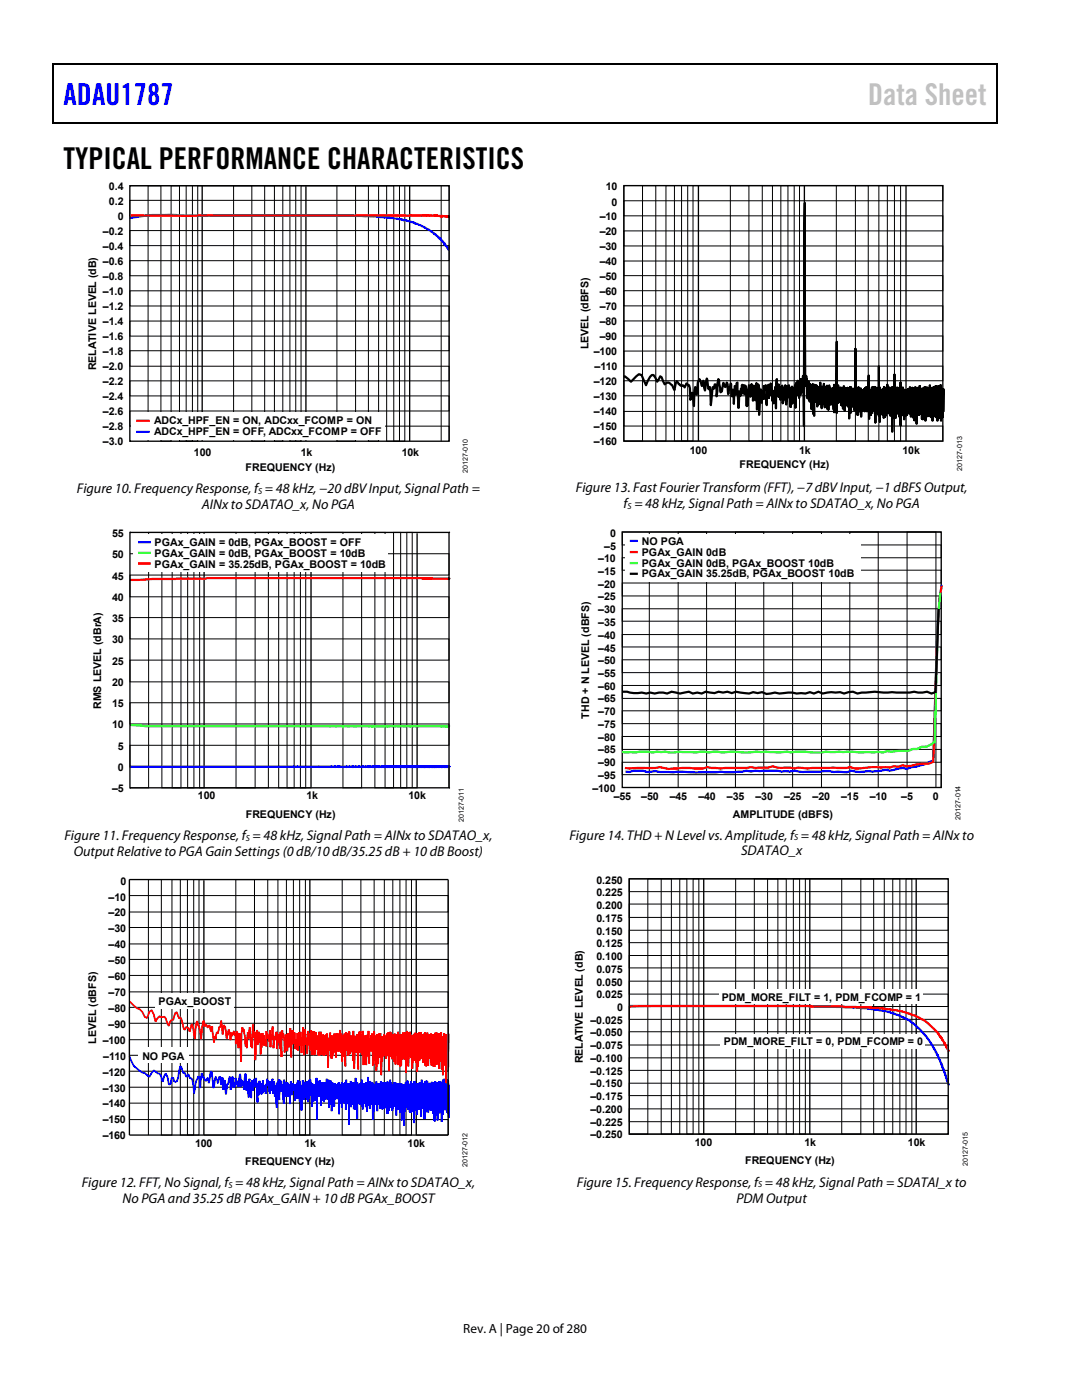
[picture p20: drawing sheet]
<svg xmlns="http://www.w3.org/2000/svg" width="216mm" height="279mm" viewBox="0 0 216 279" stroke-linecap="round" stroke-linejoin="round" font-family="sans-serif">
<defs><g id="words">
<text font-size="6" fill="#00f" x="12.7" y="21">ADAU1787</text>
<text font-size="6" fill="#c0c0c0" x="173.2" y="21">Data Sheet</text>
<text font-size="6" x="12.7" y="33.6">TYPICAL PERFORMANCE CHARACTERISTICS</text>
<g font-size="2.8">
<text x="15.3" y="98.3">Figure 10. Frequency Response, f = 48 kHz, −20 dBV Input, Signal Path =</text>
<text x="40.3" y="101.5">AINx to SDATAO_x, No PGA</text>
<text x="114.9" y="98.3">Figure 13. Fast Fourier Transform (FFT), −7 dBV Input, −1 dBFS Output,</text>
<text x="124.4" y="101.5">f = 48 kHz, Signal Path = AINx to SDATAO_x, No PGA</text>
<text x="12.8" y="167.6">Figure 11. Frequency Response, f = 48 kHz, Signal Path = AINx to SDATAO_x,</text>
<text x="113.6" y="167.6">Figure 14. THD + N Level vs. Amplitude, f = 48 kHz, Signal Path = AINx to</text>
<text x="14.7" y="170.8">Output Relative to PGA Gain Settings (0 dB/10 dB/35.25 dB + 10 dB Boost)</text>
<text x="147.9" y="170.7">SDATAO_x</text>
<text x="16.3" y="236.9">Figure 12. FFT, No Signal, f = 48 kHz, Signal Path = AINx to SDATAO_x,</text>
<text x="115.1" y="236.8">Figure 15. Frequency Response, f = 48 kHz, Signal Path = SDATAI_x to</text>
<text x="146.9" y="240">PDM Output</text>
<text x="24.4" y="240.1">No PGA and 35.25 dB PGAx_GAIN + 10 dB PGAx_BOOST</text>
</g>
<text font-size="2.6" x="92.4" y="266">Rev. A | Page 20 of 280</text>
<g font-size="2.1">
<text x="21.7" y="41">0.2</text>
<text x="21.7" y="38">0.4</text>
<text x="120.9" y="38">10</text>
<text x="122" y="41">0</text>
<text x="20.5" y="47">–0.2</text>
<text x="23.5" y="44">0</text>
<text x="119.7" y="47">–20</text>
<text x="119.7" y="44">–10</text>
<text x="20.5" y="53">–0.6</text>
<text x="20.5" y="50">–0.4</text>
<text x="119.7" y="53">–40</text>
<text x="119.7" y="50">–30</text>
<text x="20.5" y="58.9">–1.0</text>
<text x="20.5" y="56">–0.8</text>
<text x="119.7" y="58.9">–60</text>
<text x="119.7" y="56">–50</text>
<text x="20.5" y="64.9">–1.4</text>
<text x="20.5" y="61.9">–1.2</text>
<text x="119.7" y="64.9">–80</text>
<text x="119.7" y="61.9">–70</text>
<text x="20.5" y="70.9">–1.8</text>
<text x="20.5" y="67.9">–1.6</text>
<text x="117.4" y="69.7" transform="rotate(-90 117.4 69.7)">LEVEL (dBFS)</text>
<text x="118.5" y="70.9">–100</text>
<text x="119.7" y="67.9">–90</text>
<text x="19.2" y="73.9" transform="rotate(-90 19.2 73.9)">RELATIVE LEVEL (dB)</text>
<text x="20.5" y="76.9">–2.2</text>
<text x="20.5" y="73.9">–2.0</text>
<text x="118.5" y="76.9">–120</text>
<text x="118.6" y="73.9">–110</text>
<text x="20.5" y="82.9">–2.6</text>
<text x="20.5" y="79.9">–2.4</text>
<text x="118.5" y="82.9">–140</text>
<text x="118.5" y="79.9">–130</text>
<text x="20.5" y="88.8">–3.0</text>
<text x="20.5" y="85.9">–2.8</text>
<text x="30.8" y="84.7">ADCx_HPF_EN = ON, ADCxx_FCOMP = ON</text>
<text x="30.8" y="86.8">ADCx_HPF_EN = OFF, ADCxx_FCOMP = OFF</text>
<text x="118.5" y="88.8">–160</text>
<text x="118.5" y="85.9">–150</text>
<text x="38.7" y="90.9">100</text>
<text x="49" y="94">FREQUENCY (Hz)</text>
<text x="60" y="90.9">1k</text>
<text x="80.2" y="90.9">10k</text>
<text x="137.7" y="90.7">100</text>
<text x="147.6" y="93.5">FREQUENCY (Hz)</text>
<text x="159.5" y="90.7">1k</text>
<text x="180.1" y="90.7">10k</text>
<text x="22.4" y="107.2">55</text>
<text x="121.8" y="107.1">0</text>
<text x="22.4" y="111.5">50</text>
<text x="30.9" y="109">PGAx_GAIN = 0dB, PGAx_BOOST = OFF</text>
<text x="30.9" y="111.1">PGAx_GAIN = 0dB, PGAx_BOOST = 10dB</text>
<text x="30.9" y="113.3">PGAx_GAIN = 35.25dB, PGAx_BOOST = 10dB</text>
<text x="119.4" y="112.2">–10</text>
<text x="120.6" y="109.7">–5</text>
<text x="128.1" y="108.8">NO PGA</text>
<text x="128.1" y="111">PGAx_GAIN 0dB</text>
<text x="128.1" y="113.1">PGAx_GAIN 0dB, PGAx_BOOST 10dB</text>
<text x="22.4" y="119.9">40</text>
<text x="22.4" y="115.7">45</text>
<text x="119.4" y="119.8">–25</text>
<text x="119.4" y="117.3">–20</text>
<text x="119.4" y="114.8">–15</text>
<text x="128.1" y="115.2">PGAx_GAIN 35.25dB, PGAx_BOOST 10dB</text>
<text x="22.4" y="124.2">35</text>
<text x="119.4" y="124.9">–35</text>
<text x="119.4" y="122.4">–30</text>
<text x="22.4" y="128.4">30</text>
<text x="119.4" y="130">–45</text>
<text x="119.4" y="127.5">–40</text>
<text x="22.4" y="136.9">20</text>
<text x="22.4" y="132.6">25</text>
<text x="119.4" y="137.6">–60</text>
<text x="119.4" y="135.1">–55</text>
<text x="119.4" y="132.6">–50</text>
<text x="20.2" y="141.5" transform="rotate(-90 20.2 141.5)">RMS LEVEL (dBrA)</text>
<text x="22.4" y="141.1">15</text>
<text x="117.6" y="143.4" transform="rotate(-90 117.6 143.4)">THD + N LEVEL (dBFS)</text>
<text x="119.4" y="142.7">–70</text>
<text x="119.4" y="140.2">–65</text>
<text x="22.4" y="145.4">10</text>
<text x="23.5" y="149.6">5</text>
<text x="119.4" y="147.8">–80</text>
<text x="119.4" y="145.3">–75</text>
<text x="23.5" y="153.8">0</text>
<text x="119.4" y="155.4">–95</text>
<text x="119.4" y="152.9">–90</text>
<text x="119.4" y="150.4">–85</text>
<text x="22.4" y="158.1">–5</text>
<text x="39.5" y="159.5">100</text>
<text x="61.1" y="159.5">1k</text>
<text x="81.5" y="159.5">10k</text>
<text x="118.2" y="158">–100</text>
<text x="122.5" y="159.6">–55</text>
<text x="128" y="159.6">–50</text>
<text x="133.7" y="159.6">–45</text>
<text x="139.4" y="159.6">–40</text>
<text x="145.1" y="159.6">–35</text>
<text x="150.7" y="159.6">–30</text>
<text x="156.5" y="159.6">–25</text>
<text x="162.2" y="159.6">–20</text>
<text x="167.8" y="159.6">–15</text>
<text x="173.6" y="159.6">–10</text>
<text x="179.8" y="159.6">–5</text>
<text x="186.1" y="159.6">0</text>
<text x="49" y="163.2">FREQUENCY (Hz)</text>
<text x="146.2" y="163.2">AMPLITUDE (dBFS)</text>
<text x="21.7" y="179.7">–10</text>
<text x="24" y="176.5">0</text>
<text x="119" y="178.9">0.225</text>
<text x="119" y="176.4">0.250</text>
<text x="21.7" y="182.9">–20</text>
<text x="119" y="184">0.175</text>
<text x="119" y="181.4">0.200</text>
<text x="21.7" y="189.2">–40</text>
<text x="21.7" y="186.1">–30</text>
<text x="119" y="191.6">0.100</text>
<text x="119" y="189.1">0.125</text>
<text x="119" y="186.5">0.150</text>
<text x="21.7" y="195.6">–60</text>
<text x="21.7" y="192.4">–50</text>
<text x="119" y="196.7">0.050</text>
<text x="119" y="194.1">0.075</text>
<text x="21.7" y="202">–80</text>
<text x="21.7" y="198.8">–70</text>
<text x="31.6" y="200.5">PGAx_BOOST</text>
<text x="119" y="199.2">0.025</text>
<text x="123.1" y="201.8">0</text>
<text x="144" y="199.7">PDM_MORE_FILT = 1, PDM_FCOMP = 1</text>
<text x="19.2" y="208.3" transform="rotate(-90 19.2 208.3)">LEVEL (dBFS)</text>
<text x="20.5" y="208.3">–100</text>
<text x="21.7" y="205.1">–90</text>
<text x="117.8" y="209.4">–0.075</text>
<text x="117.8" y="206.8">–0.050</text>
<text x="117.8" y="204.3">–0.025</text>
<text x="144.5" y="208.6">PDM_MORE_FILT = 0, PDM_FCOMP = 0</text>
<text x="20.5" y="214.7">–120</text>
<text x="20.6" y="211.5">–110</text>
<text x="28.4" y="211.6">NO PGA</text>
<text x="116.3" y="212.2" transform="rotate(-90 116.3 212.2)">RELATIVE LEVEL (dB)</text>
<text x="117.8" y="214.5">–0.125</text>
<text x="117.8" y="211.9">–0.100</text>
<text x="20.5" y="221">–140</text>
<text x="20.5" y="217.9">–130</text>
<text x="117.8" y="219.5">–0.175</text>
<text x="117.8" y="217">–0.150</text>
<text x="20.5" y="227.4">–160</text>
<text x="20.5" y="224.2">–150</text>
<text x="117.8" y="227.2">–0.250</text>
<text x="117.8" y="224.6">–0.225</text>
<text x="117.8" y="222.1">–0.200</text>
<text x="38.9" y="229">100</text>
<text x="48.9" y="232.5">FREQUENCY (Hz)</text>
<text x="60.7" y="229">1k</text>
<text x="81.3" y="229">10k</text>
<text x="138.6" y="228.8">100</text>
<text x="148.7" y="232.3">FREQUENCY (Hz)</text>
<text x="160.5" y="228.8">1k</text>
<text x="181.2" y="228.8">10k</text>
</g>
<g font-size="1.8">
<text x="51.5" y="98.5">S</text>
<text x="125.2" y="101.6">S</text>
<text x="49" y="167.8">S</text>
<text x="158.5" y="167.7">S</text>
<text x="45.6" y="237.1">S</text>
<text x="151.3" y="237">S</text>
</g>
<g font-size="1.4">
<text x="93.3" y="94.4" transform="rotate(-90 93.3 94.4)">20127-010</text>
<text x="192" y="93.9" transform="rotate(-90 192 93.9)">20127-013</text>
<text x="92.5" y="164" transform="rotate(-90 92.5 164)">20127-011</text>
<text x="191.7" y="163.6" transform="rotate(-90 191.7 163.6)">20127-014</text>
<text x="93.3" y="233" transform="rotate(-90 93.3 233)">20127-012</text>
<text x="193.1" y="232.7" transform="rotate(-90 193.1 232.7)">20127-015</text>
</g>
</g></defs>
<path d="M10.5 12.7h.3v1h-.3zM198.8 12.7h.2v1h-.2zM198.8 12.7h.2v.3h-.2zM198.8 24.4h.2v.3h-.2z" fill="#000"/>
<path d="M10.5 12.8h188.3M10.7 13.7v11M198.9 13.7v11M10.5 24.5h188.3" fill="none" stroke="#000" stroke-width=".25"/>
<path d="M25.9 37.1h63.7v2.9h-63.7v3.1h63.7v2.9h-63.7v3h63.7v3h-63.7v3h63.7v3h-63.7v3.1h63.7v3h-63.7v3h63.7v2.9h-63.7v3.1h63.7v2.9h-63.7v3h63.7v3h-63.7v3h63.7v3.1M25.9 37.1h.1M37.1 37.1v51h2.4v-51h18.3v51h2.3v-51h18.5v51h2.2v-51M38.4 37.1v51h-2.6v-51h-1.7v51h-2v-51h-2.6v51M67.2 37.1v51h3.8v-51h2.5v51h2v-51h1.7v51h2.5v-51M88 37.1v51M25.9 88.1h.1M46.6 88.1v-51h3.6v51h2.6v-51h2v51h1.6v-51h2.6v51" fill="none" stroke="#000" stroke-width=".2"/>
<path d="M40.3 37.1v50.9M61 37.2v50.8M81.7 37.1v51" fill="none" stroke="#000" stroke-width=".27"/>
<path d="M26.2 82.3h50.5v5.5h-50.5z" fill="#fff"/>
<path d="M25.8 43.5a49.3 49.3 0 0 1 12.1-.5h28.4h4.2l6.7 .3 3.9 .7 1.5 .5v-.1l.2 .2 1.9 .7 2.1 1.5h.2l.6 .7 .1-.1 .1 .3 .1-.1v.3h.2l.5 .8 .1-.1 .6 .9 .1-.1 .1 .4M27.2 86.2h2.7" fill="none" stroke="#005cff" stroke-width=".44"/>
<path d="M25.8 43h55.6l.6-.1 5.3 .1 .6 .2 .4-.1 1.2 .2M27.2 84h2.7M89.7 115.5l-3.6-.1h-44.6l-15.6 .3" fill="none" stroke="#f00" stroke-width=".44"/>
<path d="M25.9 37.1h63.7v51h-63.7zM25.9 106.3h63.7v50.9h-63.7zM40.7 106.4v50.7M62.1 106.4v50.7M83.2 106.5v50.6" fill="none" stroke="#000" stroke-width=".27"/>
<path d="M25.9 106.3h.1M89.6 106.3h.1M25.9 157.2h.1M89.6 157.2h.1" fill="none" stroke="#646464" stroke-width=".27"/>
<path d="M25.9 106.3h.1M25.9 110.5h63.7v4.3h-63.7v4.3h63.7v4.2h-63.7v4.2h63.7v4.2h-63.7v4.4h63.7v4.2h-63.7v4.2h63.7v4.2h-63.7v4.4h63.7v4.1M32.3 106.3v50.9h3.8v-50.9h1.3v50.9h1.3v-50.9h1.1v50.9h13.8v-50.9h3.7v50.9h1.4v-50.9h1.2v50.9h1.1v-50.9h13.8v50.9h3.7v-50.9h1.4v50.9h1.3v-50.9h1.1v50.9M40.7 106.4v-.1h6.4v50.9h3.8v-50.9h4.7v50.9h6.5v-.1M62.1 106.4v-.1h6.3v50.9h3.8v-50.9h4.6v50.9h6.4v-.1M83.2 106.3v.2M89.6 106.3h.1M25.9 157.2h.1M40.7 157.1v.1h-6.3v-50.9h-4.7v50.9h-3.8M89.6 157.2h.1" fill="none" stroke="#000" stroke-width=".2"/>
<path d="M25.9 153l60.9 .1v-.2l.1 .2 .5-.1 .9 .1 .1-.2v.2h1.3" fill="none" stroke="#0013ff" stroke-width=".44"/>
<path d="M25.9 144.7l3.1 .2h60.7" fill="none" stroke="#00ff06" stroke-width=".44"/>
<path d="M26.6 106.6h50.8v7.5h-50.8z" fill="#fff"/>
<path d="M27.5 112.5h2.6" fill="none" stroke="#f00" stroke-width=".44"/>
<path d="M27.5 110.3h2.6" fill="none" stroke="#00ff06" stroke-width=".44"/>
<path d="M27.5 108.2h2.6" fill="none" stroke="#0013ff" stroke-width=".44"/>
<path d="M25.8 175.5v3.2h63.6v3.3h-63.6v3.1h63.6v3.3h-63.6v3.1h63.6v3.2h-63.6v3.3h63.6v3h-63.6v3.2h63.6v3.3h-63.6v3.1h63.6v3.2h-63.6v3.2h63.6v3.2h-63.6v3.2h63.6v3.1h-6.3M37.4 175.5v51h2.3v-51h18.8v51h2.4v-51h18.9v51h2.3v-51M40.7 175.7v-.2h-2v51h-2.7v-51h-1.7v51h-2.1v-51h-2.6v51M61.8 175.5h6.5v51h3.7v-51h2.7v51h2v-51h1.7v51h2.6v-51h2.1M61.8 226.3v.2h-2v-51h-2.7v51h-1.6v-51h-2.1v51h-2.6v-51h-3.7v51h-6.4" fill="none" stroke="#000" stroke-width=".2"/>
<path d="M25.8 175.5h63.6M40.7 175.7v50.8M61.8 175.5v50.9M83.1 175.6v50.9M25.8 226.5h63.6" fill="none" stroke="#000" stroke-width=".27"/>
<path d="M25.8 210.8a4 4 0 0 0 2.1 2.9l.5 .4h.5l.9 .8 .9-1.3 .8 .6h.3l.6 1.7 .7-1.7 .3 .7 .3 1.6 .3-.2 .2-1.1 .4-.1 .2 .7h.5l.7-3 .2 .1 .4 1.3 .3-.1 .3 .8 .3-.5 .2 .1 .1 .6 .4 .1 .2 .3 .3 2.7a7.4 7.4 0 0 1 .7-3.1l.2-.3 .2 .3 .2 2 .2-3 .3 1h.2l.3 .6 .5-.6 .2 1.1 .3-2.3h.2l.3 3.2 .6-2.3 .4 1.4 .2-1.3h.3l.2 1.6 .2-1.5 .2 2.5 .2-1.9 .3 2.8 .2-1.9 .2-.3v.1h.1l.2-1.4h.1l.1 .8v1.8l.2-.7 .2-2 .1 .5 .2 1.8 .2-.4 .1-1.6 .1 1.4 .2-.8 .3 1.3 .3-2.7 .2 2.7 .1-1.4h.1l.1 1.1 .1-.2 .2 1v-1.3l.3-1.9 .2 3.4 .1-1.9 .3 3.2 .2-3.7 .3 3.8 .1-3.5 .2 2.1 .1-2 .1 1.1 .2-1.5 .1 1.7 .2-1.9 .1 1.8 .1-.4 .1 3.5v-2.9l.2-1v2.5l.2-2.9 .1 .8 .1-.3 .2 2.2v-2.1l.2 1.9 .1-2.6v1.7l.1-.7 .1 .6 .1-.2 .1 .9v-.8l.1 .4v.8l.1-2 .2 .5v-1.5l.1 1.4 .1-1.1v.7l.2 .2v1.4l.2-2.1v2.4l.1-2.4 .2 1.9v-1.9l.2-.5 .1 2.9 .2-2.4 .1 3.1 .2-2.4 .1 .5 .1 4 .1-4.7 .1-.3 .1 1.9 .1-2.4 .1 4 .1-4 .1 2 .1 .4v-1.6l.2-.5v2.1l.1-.4v.4v-1.4l.1 2.1 .1-2.1 .1 3.7 .1-4.7v2l.1-1.7 .1 2.2v-.6l.1 1.4 .2-2.5 .1 2.5v-2.8l.2 2.8 .2-2.5v1.5l.1-.7v.1v3.1l.2-4.5 .2 2.8v-1.6l.1 .7 .1-1.4 .1 .8v-.8v.4v.7l.2-.9v1.2v-1.4l.1 3.3 .1-3.3v1.3l.1-.3 .2 2 .1-3.2 .1 .6v-1.1v3.7l.2-3.1v3.1l.2-3.5v4l.1-3.6 .1 1.7v-1.3l.1 .3v3.3l.1-3v4.5l.2-6.1 .2 2.5v-1.8l.1 3.2 .1-3.6 .1 2.5v-1.9l.2 2.6v-2.2v1.3l.1-.8v2.1l.2-3.7 .1 4.2v-2.7v1.6l.1-1.9v2.4l.1-3.9 .1 3.1 .1-3.1 .1 3.2 .2-2.2 .1 4.4 .1-4.6 .1 3.5v-3.5l.2 3.4 .1-2.9 .1 2.6 .1-1.4v1.7l.1-1.4v1l.1-4.2v8.3v-5.2l.2-1.7v1v-1.2l.1 2.4v-2.9l.2 3.1 .1-3.3 .1 2.8v-2.3l.2 4.6v-3.8v2.5l.1-1.8v2v-3.5l.1 2.7 .1-2.8v1.9v-1.9l.2 3.1v-3.1l.1 4 .1-4 .1 3.5v-2.8l.2 2 .1-3.4 .1 4.1 .1-2.2 .1 1.4v-1.6v2.5l.1-4v5.5l.1-5.3 .1 2.3 .1-1.3 .1 3.2v-4.3l.1 4.9 .1-3.8v5.1l.1-5.8 .2 4.3v-3v3.5l.2-4.6v4.6l.1-4.6 .1 3.3v-3l.1 2 .1-2.2v2.7l.1-2.7 .1 3.1v-2.4v1.7l.2-2.5v2.7v-2.8l.1 2.7 .1-2.8v6.4v-6.1l.1 4v-2.9v2.8v-3.5v.9l.1-1.1 .1 3.3 .2-3.8v5l.1-4.8 .1 3.3 .1-3.2 .1 3.5v-3.6v3.6l.1-3.5v3.9l.1-3.5v3.5l.1-4.2 .1 5.5 .1-6v4.5l.1-3.3 .1 2.6v-2.8l.1 3.8v-4v3.9l.1-3.4 .1 7.7v-8.3v2.4l.1-2.4 .1 3.3 .1-2.7 .1 .7v2.6v-4.4l.1 5.3v-4.7l.1 4 .1-3.1v3.3l.2-4.5 .1 5.3 .2-4.6v4.8l.1-5 .1 2.4v-3.8v4.5l.1-3.1v3.5l.1-3.5 .1 6.8v-7.3l.1 2.9 .1-2.4v3.8v-3.8l.1 2.6v-2.2v3.2l.1-3.8 .1 4.1v-3.7l.1 3.1 .2-3.7v4l.1-4.6 .2 5.5v-4.1v4.5l.1-4.6 .1 2.8 .1-2.6v3.2v-4l.1 3.7 .1-3.1v3.4v-3.6l.1 4.4 .1-5 .1 3.8v-3.1v5.1l.1-5.6 .1 4.3v-5.6l.2 5.8 .1-4.7 .1 5.3 .1-5.6 .1 3.6v-2.2v3.4v-3.6v1l.1-1.4 .1 3.8 .1-4.3 .1 7.4 .1-7.2 .1 5.6 .1-4.9 .1 3.3v-3.7v3.7l.1-3.9 .1 4.1v-3.9l.1 2.2v-2v3.6v-4.5l.1 4.1 .1-3.2v5.1v-5.5l.1 3.5 .1-2.9v3.5v-4.2l.1 4.1v-3.8l.1 3.7 .1-2.8v3.9l.1-4.5 .1 3.7v-4.7l.1 4.7 .1-3.8 .1 4.7v-5.4v5.3l.1-5.1 .2 4.4 .1-4.1v4.8l.1-5.2 .1 4.1 .1-4.2v3.2v-3l.1 4.9 .1-5 .1 3.9v-4.2v6.5l.1-5.6 .1 4.2v-4.6l.1 5.4 .1-5.4 .1 3.1 .1-3.9v5.2l.1-4.7v5.1l.1-4.6 .1 2.4v-2.4l.1 5.2 .1-5.2 .1 3.8v-4.1v4.3l.1-4.5 .1 4.9v-4v3.3l.2-4v3.7v-3.9l.1 6.2 .1-5.7v6.1v-6.1v5.1l.1-5.4 .1 4.2v-3.8l.1 3.6v-3.7v4.3l.1-4.3v4.7l.1-4.9v5.2l.1-5.3 .1 5.9v-5.2l.1 3.7 .1-4v3.8v-3.3l.1 2.8 .1-3.1v6.8v-7.3v4.7l.1-4.1v5.1l.1-5.7v5l.2-4.8 .1 8.2 .1-8.4v5.5l.1-5.3v4v-4.5l.2 5v-5.2v3.5l.1-3 .1 4.8v-5.5l.2 5.9v-5.2l.1 3.4v-3.4l.1 3.4v-3.4v5.6v-5.6l.1 4.8 .1-4.3v5.3l.1-6.4 .1 6 .1-5.5v5.7v-5.3l.1 4.9 .1-5.3 .1 5.6v-5.1l.1 7.4 .1-8.4 .1 5.3 .1-4.4v4.7l.1-4.5v3.9l.1-4.4v4.6l.1-4.6v6.2v-6.3l.1 5.3 .1-5.2v4.3l.2-4.4v5.2v-5.3l.1 5.1 .2-5.1v4.5v-4.1l.1 6.3 .1-7.3 .1 5.8v-4.6l.1 4.2 .1-4.6v4v-3.7l.1 3.6v-3.9l.1 7 .1-7.1 .1 7.1v-7.3v5.2v-5.4l.1 6.2v-5.5v5.1l.2-6v4.2v-3.7l.1 4.9v-4.9l.1 5.4v-5.7v3.9l.1-3.2v3.2v-3.1v4.4v-4.5v5.5l.2-5.8v5.4v-5.4l.1 4.3 .1-4.4v5.3l.1-4.9 .1 5.2 .1-5.2v5.2l.1-5.8 .1 5.3v-5l.1 6.1v-6.3l.2 7.6 .1-7.4 .1 7.6v-8l.1 6.5 .1-6.4 .1 6.6v-6v4.6v-4.9v5.5v-5.7l.1 5.4 .1-5.4v7.6l.1-7.3 .1 4.7v-4.8l.1 5.1v-5.5l.1 6.4v-5.9v4.6l.1-5.1v6.3l.1-6.2v5.1l.1-5.1 .1 8 .1-7.3v5.1l.2-6.2v7l.1-6.9 .1 6v-6.3l.1 5.4v-5.1l.1 4.6 .1-4.5 .1 5.9 .1-5.7 .1 6.1 .1-6.6v6.3v-5.9l.1 6.4v-6.6l.1 7.5v-6.6" fill="none" stroke="#00f" stroke-width=".35"/>
<path d="M25.8 199.9l1.5 1.3 .6 .2 .5 .5 .5 1.1 .5 .2 .4-1.3 .4-.3 .5 .9 .3 1.4 .8-1.1 .4 .2 .6-.1 .9 1.9 .3-1.1 .6-.2 .4-1.4 .3-.1 .4 1.2 .3-.2 .2 .3 .4 1.9 .3 .3 .2-.5 .4 .1 .3 .8 .4-1.5 .2 .1 .5 2.8 .3-3.2 .1-.3 .2 .9a5 5 0 0 1 .7 2.7l.1-2.4 .4-1.3 .1 1.2 .3-.5 .4 .7 .2-.4h.1l.3 1.1 .3-.9 .3 3.1 .1-1 .1-.2 .2 .5 .1-1.2 .1-.1 .1 .3 .3-1.4h.3l.1-1.2 .3 2.7 .3-1.8 .1 .4 .1-.1 .3 2.3 .1-.8h.2v.2l.1-1.1 .3 .8 .1 1.3 .1-1.5 .3 .7v-.4h.1l.2-.7 .2 .9 .1-.3 .1 2.1 .1-2.6 .3 .6 .1 2.8 .2-2.9 .1 .1 .2 5.5 .1-5.6 .2-1.3 .2 .9v-.5l.1 .4 .4 3 .1-1.3 .1 1.7 .1-2.6v-.6l.2 1.2 .2-2.2 .3 3.9 .1-1.8 .1 2.1 .2-4.7 .2 2.6 .1-1.2 .1 .3v5.4l.2-5.5v1.6l.2-2.2 .2 3 .1-2.6 .2 2.1 .1-1.4 .1 3.8 .1-4.1 .1 2.8 .2-2.9 .1 2.3 .2-1.9v2.1l.1-1.3 .1 1.3 .1-.9 .1 1v-3l.2 1.5 .1-.8 .3 1.4 .2-2.3 .1 3.4 .4-4.1 .2 4.3 .2-2.4 .1 .4 .2-1.2v1.5l.1-1.6 .1 3.5 .2-3v1.7l.2-1.7 .1 3 .2-3.5 .2 5 .1-5.3 .2 1.5v-.8l.2 .8v-.1l.1 3.1 .2-3v1.1l.1-1.8 .2 3.4 .2-3.6 .2 2.8 .2-3.8 .2 5.8 .3-5.5 .1 2.9 .2-2.4 .2 3.4 .3-1.9 .1 2 .1-3.3v3.4l.3-3.6 .1 2.7 .2-2.8 .2 4.3 .3-5.2 .2 5.6 .2-5.2 .2 3.1v-1.4l.2 3.1 .2-4.5 .2 2.8 .1-2.3 .1 3.3 .2-3.9 .1 4.9v-2.9l.2-1.7v1.4l.1-1.5v4.8l.2-4.8 .2 4.6 .2-4.4 .1 3.4v-2.3l.1 1.7 .2-2.2v4l.2-4.7 .2 4.7 .2-4.7v4l.2-2.8v3.4l.2-4.1 .1 4.3 .1-4.1 .2 3.6 .2-3.8v4.1l.2-4.2 .2 6.8 .1-6v2.5l.3-3.5 .1 4.9 .1-4.1 .1 4.4v-4.7l.1 4.2v-3.4l.2 2.8 .2-3.9 .2 3.7v-3.6l.2 4.6v-4.8l.2 3.3 .2-3.2v3.6l.2-2.2v2.1l.1-4.3 .2 3.7v-2.8l.1 3.8v-3.9l.2 5.5 .2-5.2v4.3l.1-4.2v3.4l.1-3.8 .2 6.5 .2-6.8 .2 3.6v-3.3l.1 4.3 .3-4.8 .2 4.4 .1-3.6 .1 3.4 .3-3.5v5.3l.1-6.1 .2 7.6 .2-5.8v2.5l.1-3.3 .1 3.4 .2-3.7 .2 7 .1-7.5 .2 4.2 .1-4.3v4.3l.2-3.6 .2 4 .1-4.8 .1 6.9v-5.1l.2 4.9 .2-5.8 .2 6 .1-6.1 .2 4.3 .1-5.1 .2 6.6 .2-5.2v2.3l.1-2.8v3.2l.2-3.5 .2 6.3 .1-6.2v5.4l.2-6 .1 4.6v-3.7l.1 5.7 .2-5.4v6.7l.2-7.3 .2 6 .1-6.1v4.6l.2-3.9v4.1l.1-4.9 .2 8.4 .2-7.8v5v-4.9l.2 3.9 .2-4.4 .2 3.7v-3.4l.1 4.6 .2-5 .1 4.5 .2-4.8 .2 7.8 .2-7.9 .1 5v-4.8l.2 5.3v-4.8l.1 4.2 .2-4.4 .1 5.5 .1-5.6 .2 6.1 .2-6 .2 4.2v-4l.1 6v-6.7l.2 5.9 .2-5.4 .1 6.5v-6.5l.2 6.2 .1-6.2v5.1l.2-5.4v5.3l.2-4.7 .2 4.8 .1-5.5 .1 8.1 .2-8.4 .1 6.5 .2-6.2v6.8l.2-6.5v4.5l.1-4.9 .2 5.1v-4.5l.2 6.1 .1-6.1v6.8l.1-6.6v4.3l.2-4.6v5.3l.1-5.4 .2 5.3v-5.5l.2 6.1v-6l.1 7.7 .2-7.6v6.6l.2-6.6 .1 5.4v-5.7l.2 5.3 .1-5.3v5.3l.2-4.9 .2 5.7v-5.3l.2 5 .1-5.5 .1 6.3v-6.6l.2 6.8 .1-6.6 .2 6.4v-6.5l.1 6.5 .2-6.2 .2 4.9v-4.7l.2 5.4v-5.7l.1 6.3 .2-6.2 .1 6.4 .2-6.4 .1 6.5 .2-6.8 .2 6.3v-6.3l.1 5.9 .2-5.7v5.5l.2-5.5 .1 7v-7l.1 5.6 .2-5.9 .2 7.5v-6.6l.2 7.7 .2-8.2v5.2v-5.4l.2 6.4v-6.2l.2 9.8 .1-9.8v6.3l.2-5.9 .1 6.2 .1-6.7" fill="none" stroke="#f00" stroke-width=".35"/>
<g fill="#fff">
<path d="M30.9 198.3h15.7v3.1h-15.7z"/>
<path d="M27.7 209h10.1v3.1h-10.1z"/>
</g>
<path d="M124.5 37h63.6v51h-63.6zM139.4 37v51M160.5 37v51M180.8 37v51M124.2 106.2h63.6v51h-63.6zM25.8 175.5v51M89.4 175.5v51" fill="none" stroke="#000" stroke-width=".27"/>
<path d="M136 37v51h2.3v-51h18.9v51h2.3v-51h19v51M137.2 37v51h-2.6v-51h-1.7v51h-2v-51h-2.7v51h-3.7v-51h63.6v3.1h-63.6v3h63.6v3h-63.6v3h63.6v3h-63.6v2.9h63.6v3h-63.6v3h63.6v3.1h-63.6v3h63.6v3h-63.6v3h63.6v2.9h-63.6v3h63.6v3.1h-63.6v2.9h63.6v3h-63.6M166.9 37v51h3.8v-51h2.5v51h2.2v-51h1.7v51h2.6v-51M145.7 88v-51h3.7v51h2.7v-51h2v51h1.7v-51h2.7v51M129.6 106.2v51h5.7v-51h5.7v51h5.7v-51h5.7v51h5.8v-51h5.7v51h5.7v-51h5.6v51h5.8v-51h5.8v51M187.8 106.2h-63.6v2.6h63.6v2.5h-63.6v2.5h63.6v2.6h-63.6v2.5h63.6v2.6h-63.6v2.5h63.6v2.6h-63.6v2.5h63.6v2.6h-63.6v2.5h63.6v2.6h-63.6v2.6h63.6v2.5h-63.6v2.5h63.6v2.6h-63.6v2.6h63.6v2.5h-63.6v2.5h63.6v2.6h-63.6" fill="none" stroke="#000" stroke-width=".2"/>
<path d="M124.5 75.2l.2-.1 1.2 1.1 1.6-1.5 .5 .1 .9 2.1 .8-1.7 .4-.4h.3l.7 1.4 .6-1.1 .3 .2 .6 1.4a.75 .75 0 0 1 .7-.4 .75 .75 0 0 1 .7 .5l.1 .1 .5 1 .4-1.8 .5 .6 .6 .3 .1-.1 .4 .4 .4-.8 .3 .4h.2l.2 .6 .1 2.3 .3-1.4 .4 2.6 .1-3.1 .1-.7 .3 1.5 .3-2.4 .2-.7 .6 1.4 .2-1 .4 1.9 .3-2.4 .1 .2 .3 2 .2-.5 .2 3.7 .4-3.6 .1-.1 .2 .4 .1-.9a2.9 2.9 0 0 1 .4 2.4l.3-3.5 .2 .4 .3 2.3 .2-.2 .3-1.7 .5 .8 .2-.9 .2 .5 .1 1.9 .5-2.2 .3 2.6 .2-1.3v.5l.1 2.3 .2-3.6 .2 .6v1.1l.2-2.2 .2-.2 .1 5.1 .2-3.3 .2 .3 .1 .6v-1.4l.1 1.1 .2-1.9 .3 1.7 .1-1.6v.3l.2 1.5v-1.7l.2 .2 .1 3.8 .1-2.9 .1 2.8 .2-4 .2 .1 .1 2.2 .1-1.9 .2-.6 .2 3.3 .2-3h.1l.2 2.9 .2-3.5 .1 5.3 .1-3.8 .2-1.2 .2 .6v5.5l.2-4.7v.7l.1-1 .2 2.5 .2-2.3 .2 1.6v-2.6l.1 .7 .1-.7 .1 .8 .1-.9 .2 4 .1-2.8 .1 1v-2.2l.1-.1 .1 2.6 .2-2.2 .2 1.6v-2.3l.1 2.4 .1-1.3 .1 1.2v-.9v2.1l.1-1.9 .1 1.2v-.6l.1 .2v1.6l.1-2.3 .2 1.4v-2.4l.1 1.5v2.8v-3.6l.2-2.3v3.2l.1-1.8 .2 1.5 .1-1.8v2.5v-1.3l.1-.3v.9l.1-1.3v1.3v-1.3l.1 2.6 .1-1.6v.5l.1-.7v1l.2-2 .1 3.5 .2-3.1 .2 2.3 .1-2.8 .2 1.6v2.2v-2.2l.1 1.6 .1-2.9v1.3v-.3l.1 .6 .1-1.4 .1 2v-2.5l.2 1.8 .1-1.3 .1 1.1v2.7l.1-3.8v2l.1-2.2 .1 3.3v-2.6l.1 1.4 .1-1.1v1.5v-1.5l.1-.6 .1 1.8v-1.6l.1 .9v-1.7l.1 4.4 .1-4.9v2l.2-1.3v1.7l.2-2.9v1.9l.1-1.7 .1 2.7v-1.7v2.2l.3-3.8v3.1l.2-3.1 .1 2.7 .1-2.3v1.6l.1-2.6 .2 10 .2-44.5 .1 35.9v-.6l.1 1.2 .1-2 .1 2.6v-1.2v3l.1-2.8v1.3l.1-1.4v2.3l.1-2.7 .1 3.7 .1-3.3 .1 3.7v-3.2v2.1v-2.4l.2 3.1v-2.9l.1 4.8v-4.7l.1 4.6 .2-5 .1 6 .1-5.4 .1 5.8v-6.2l.1 3.4v-2.4l.1 1.4 .1-2.3 .1 3.2 .1-3.1 .1 4.1 .1-3.3 .1 3v-3.6v3.5l.2-3.1v2.7v-1.8l.1 1.7 .1-3.9v2.7v-1.2l.1 .9v-.9l.1 2.7v-2.8l.1 3.8v-4.3v3.6v-2.3l.1 1.5 .1-2.6 .1 2.7 .1-3.5 .2 4.7v-4.1l.1 1.3 .1-1.2v2.9v-2.6l.1 2.4 .1-3 .1 4.6v-3.6l.1 2.7 .1-3.7v4.7l.2-4.7v3.6l.1-3.2 .1 3.4v-3.2l.1 2.6v-2.1v.9l.1-1.1 .1 1.9 .1-2.3 .1 3.4 .1-3.3v4.1l.1-4.9v5.5l.2-5.1 .2 5.1 .2-14.1v14.2v-5l.2 2.8v-3.3l.1 3.4 .1-2.4 .1 1.9v-2.4v2.3l.2-2.2v1.8l.1-2 .1 3.6v-2.9l.1 2.9 .1-3.4 .1 4.1v-4l.1 3.3 .1-2.2v2.7v-4.4l.1 3.9v-3.3l.1 1.2v3.1v-4.3l.1 2.5v-2.7v3.3v-2.6l.2 2.4v-2.4l.1 2.8 .1-3.5v3.2l.1-2.9 .1 3.5v-3.6l.1 3.3v-3.1v5.7l.2-6.3 .2 5.2v-5.1v2.7l.1-2.2 .1 3.1v-3.2v3.5l.1-3.6 .1 3.4 .1-3.4 .1 3.4 .1-2.7v3.5v-3.9v1.7l.1-1.7v2.6l.1-2.1v.7v-9.5l.1 11.4 .1-3.4 .1 4.6v-4.4v4.9v-5.1l.2 4.5v-3.4v4.1l.1-5.6 .1 4v-3.3l.2 4.2 .1-4.6 .1 4.6v-3.8v4.9l.1-5.1v2.2l.1-2.4v3.8v-3.2l.2 2.9v-3.5l.1 3.8 .1-3.8v2.7l.2-3v4.5v-4.7v3.5l.1-3.5 .2 3.5v-3.7l.1 4.9 .2-4.9v4.5l.1-6.8 .1 8.7v-5.1v3.6l.2-3.6v2.6v-3.2l.1 4.4 .1-3.8v4.3l.1-4.9 .1 3.5v-4v5l.1-4.7v3.5v-4l.2 4.4v-3.8l.1 4.1v-3.7l.1 3.6v-4.6l.1 5.3 .1-5.3v7.1v-5.5v2.8l.1-3.5v3.7v-4.2l.1 2.7v-2.7l.1 4.2 .1-4.4 .1 5.1 .1-4.7 .1 5.2v-9.8l.1 7.6 .1-3.5v6.8v-6.2v4.7l.2-4.8 .1 4.8 .2-4.1v4.2v-4.6l.1 2.9 .1-3.4v5.8l.1-6.2 .2 6v-5.4l.2 5v-5.3l.1 4.9 .2-5.6 .1 5.6v-4.5l.1 3.9v-3.7l.1 3.6 .1-4.4v5.3l.1-4.8 .1 5.2 .1-5.4 .1 4.5 .1-4.9v9l.1-8v5l.1-5.2 .1 4.1 .1-4.3 .1 4.6v-7.6v8.6l.1-5.3v5.1v-5.7l.1 5.9 .1-5.6 .1 4.8 .1-5.3v4.4l.1-4 .1 3v-2.8v4.5l.1-4.3 .1 4v-4.7l.1 5.8 .1-5.6 .1 7.3v-8.6v6.1l.1-4.4 .1 3.7v-3.7l.1 4.9v-5.1l.1 4.1v-4.6l.1 4.4v-3.8v3.7l.1-3.7 .1 5.8v-5.9l.1 4.9 .1-4.6v4.9v-5l.1 5 .1-5.1v5l.1-4.8 .1 4.7v-4.7v4.1l.1-4.4v4.6v-4.6l.1 3.5 .1-3.6 .1 4.8 .2-5.3 .2 6v-5.2l.1 4.6 .1-5.2v5.2l.1-5.2 .1 5.9 .1-5.7v5.2l.2-5v6.1v-6.1v5.6l.1-6.2 .1 5.8 .1-5.5 .1 7.1 .1-7.2v5l.1-4.6 .1 4.3v-4.4v4.5l.1-4.4v5v-5.3v5.2l.1-4.4 .1 4v-5.3l.1 5.6 .1-4.8 .1 4.6 .1-4.3v4.3v-4.5l.1 5.7v-6.1l.1 6.2v-6l.1 3.8v-3.6v5.1l.1-4.9 .1 5.2 .1-6.1 .2 6.8 .1-6.7v5l.2-5v5.4l.1-4.9v5.3l.1-5.5 .1 5.4v-5.2l.1 5.1 .1-5.4v5.3v-5.9l.1 5.6v-5v3.9l.1-3.1v4.9l.2-5.8 .2 6.6 .1-6.7v4.7l.1-4.2 .1 4.4v-4.9v4.3v-3.8l.1 4.6v-4.5v5.1l.2-6v6.2l.1-4.9 .1 4.1v-4.5v4.8v-5.1l.1 5.6v-5.3v6.1l.2-7v6v-5.1l.1 5.1 .1-5.1v4.5l.1-.1v-5.3v6.4v-5.6l.1 5.5 .1-6.4v4.8l.1-4.3v6.6l.1-6.5v5.5l.1-5.1v5.4l.1-5.4v5.3l.1-5.5v4.4v-4.6M187.3 121.5l-.6 16.6-.8 .3-.9-.4-.9 .2-1.7-.2-.9 .2h-5.2l-1.8-.2-3.4 .4-.9-.4-1.8 .4-.8-.3h-1.7l-1.7 .3-.9-.4-.9 .4-.8-.3-.9 .3h-1.7a7.9 7.9 0 0 0-3.5 0l-.9-.2-1.7 .3-.8-.4-.9 .2-.9-.2-.8 .3-2.7-.4-.8 .3-.9-.3-.8 .2-.9-.2-.8 .3-1.8-.3-.8 .4-.9-.2-.9 .2-.7-.4-1.8 .4-1.7-.4-.9 .4-.8-.2-1.7 .2-.8-.2-.9 .2-.8-.2a5.5 5.5 0 0 1-3-.2h-.8" fill="none" stroke="#000" stroke-width=".44"/>
<path d="M187.9 116.7l-.4 2.6-.5 6.6-.8 25.9a10.4 10.4 0 0 1-4.3 1.3l-.9 .4-.8-.2-2.7 .5-.8-.2-2.6 .4-.8-.1-1.8 .2-1.7-.3-.8 .4-1.8-.2-.8 .1-.9-.2-5.2 .2-1.8-.3-.9 .2h-1.6l-.9-.2-3.5 .1-.9-.1-.9 .2-.9-.2-2.5 .4h-1.7l-.9-.2-.9 .2-5.3-.1a8.7 8.7 0 0 0-3.3 .1l-2.6-.1-.9-.2-1.7 .2-.9-.3h-1.7l-.9 .3-.8-.1" fill="none" stroke="#00f" stroke-width=".44"/>
<path d="M187.9 116.9l-.4 2.6-.5 7.6-.8 24.9-.9 .4-2.5 .2-1.8 .3-.9-.2-.9 .3-.9-.1-.8 .3h-4.4a6.5 6.5 0 0 1-3.4-.1l-.8 .2-2.7-.1-5.1 .2-1.8-.2-.8 .2-.9-.2a7.1 7.1 0 0 1-3.4-.3l-.9 .3-2.6 .1-.9-.2-.9 .2-5.2 .1-2.5-.3-.9 .3-2.6-.1-2.6 .1a6.9 6.9 0 0 1-3.5-.3l-.8 .2-5.2 .1-.9-.1" fill="none" stroke="#f00" stroke-width=".44"/>
<path d="M187.6 118.3l-.4 4.6-.7 25.2-1.7 .9h-.9l-.9 .5h-.9l-.7 .3-3.5 .2-.9-.1-.9 .3-.9-.2-.9 .2-9.5-.2a12.8 12.8 0 0 1-4.3 0h-1.7l-.9 .2-.8-.2-1.8 .2-4.3-.2a17.1 17.1 0 0 1-5.1 0l-1.8 .2-.9-.2-1.8 .2-.8-.2-1.7 .2-3.5-.2-.9 .2-1.7-.2h-1.7l-.9 .2-.8-.2h-1.8l-.9 .2-2.5-.1" fill="none" stroke="#00fc2f" stroke-width=".44"/>
<path d="M124.8 106.5h46.9v9.5h-46.9z" fill="#fff"/>
<path d="M125.7 107.9h1.6" fill="none" stroke="#00f" stroke-width=".44"/>
<path d="M125.7 110.2h1.6" fill="none" stroke="#f00" stroke-width=".44"/>
<path d="M125.7 112.4h1.6" fill="none" stroke="#00fc2f" stroke-width=".44"/>
<path d="M125.7 114.5h1.6" fill="none" stroke="#000" stroke-width=".44"/>
<path d="M125.6 175.4v50.9h3.7v-50.9h4.7v50.9M131.9 175.4v50.9h3.7v-50.9h1.5v50.9h1.2v-50.9h1.1v50.9h13.8v-50.9h3.7v50.9h1.4v-50.9h1.3v50.9h1.1v-50.9h13.6v50.9h3.8v-50.9h1.5v50.9h1.2v-50.9h1.1v50.9M146.8 175.4v50.9h3.7v-50.9h4.7v50.9M168 175.4v50.9h3.8v-50.9h4.6v50.9M189.2 175.4h-63.6v2.5h63.6v2.5h-63.6v2.7h63.6v2.6h-63.6v2.4h63.6v2.6h-63.6v2.5h63.6v2.6h-63.6v2.6h63.6v2.5h-63.6v2.5h63.6v2.5h-63.6v2.7h63.6v2.5h-63.6v2.5h63.6v2.6h-63.6v2.5h63.6v2.6h-63.6v2.6h63.6v2.4h-63.6" fill="none" stroke="#000" stroke-width=".2"/>
<path d="M140.4 175.4v50.9M161.6 175.4v50.9M182.8 175.4v50.9" fill="none" stroke="#000" stroke-width=".27"/>
<g fill="#fff">
<path d="M143.5 197.5h40.6v2.8h-40.6z"/>
<path d="M143.8 206.4h40.7v2.9h-40.7z"/>
</g>
<path d="M125.6 200.8h35.5l9.7 .2 4.6 .6a15.3 15.3 0 0 1 4.8 1.5v-.1a15.9 15.9 0 0 1 6.8 7.5l.2 .1 .8 2.1v.4l.6 1.1v.4l.2 .2 .5 1.8" fill="none" stroke="#00f" stroke-width=".44"/>
<path d="M125.6 200.9l29.5-.1a43.2 43.2 0 0 1 7.3 .1h6l7.7 .3 3.9 .6 2.1 .7a12.5 12.5 0 0 1 5 3.6l1.5 2.2v.3h.2l.5 1.3" fill="none" stroke="#f00" stroke-width=".44"/>
<path d="M125.6 175.4h63.6v50.9h-63.6z" fill="none" stroke="#000" stroke-width=".27"/>
<use href="#words"/>
</svg>
